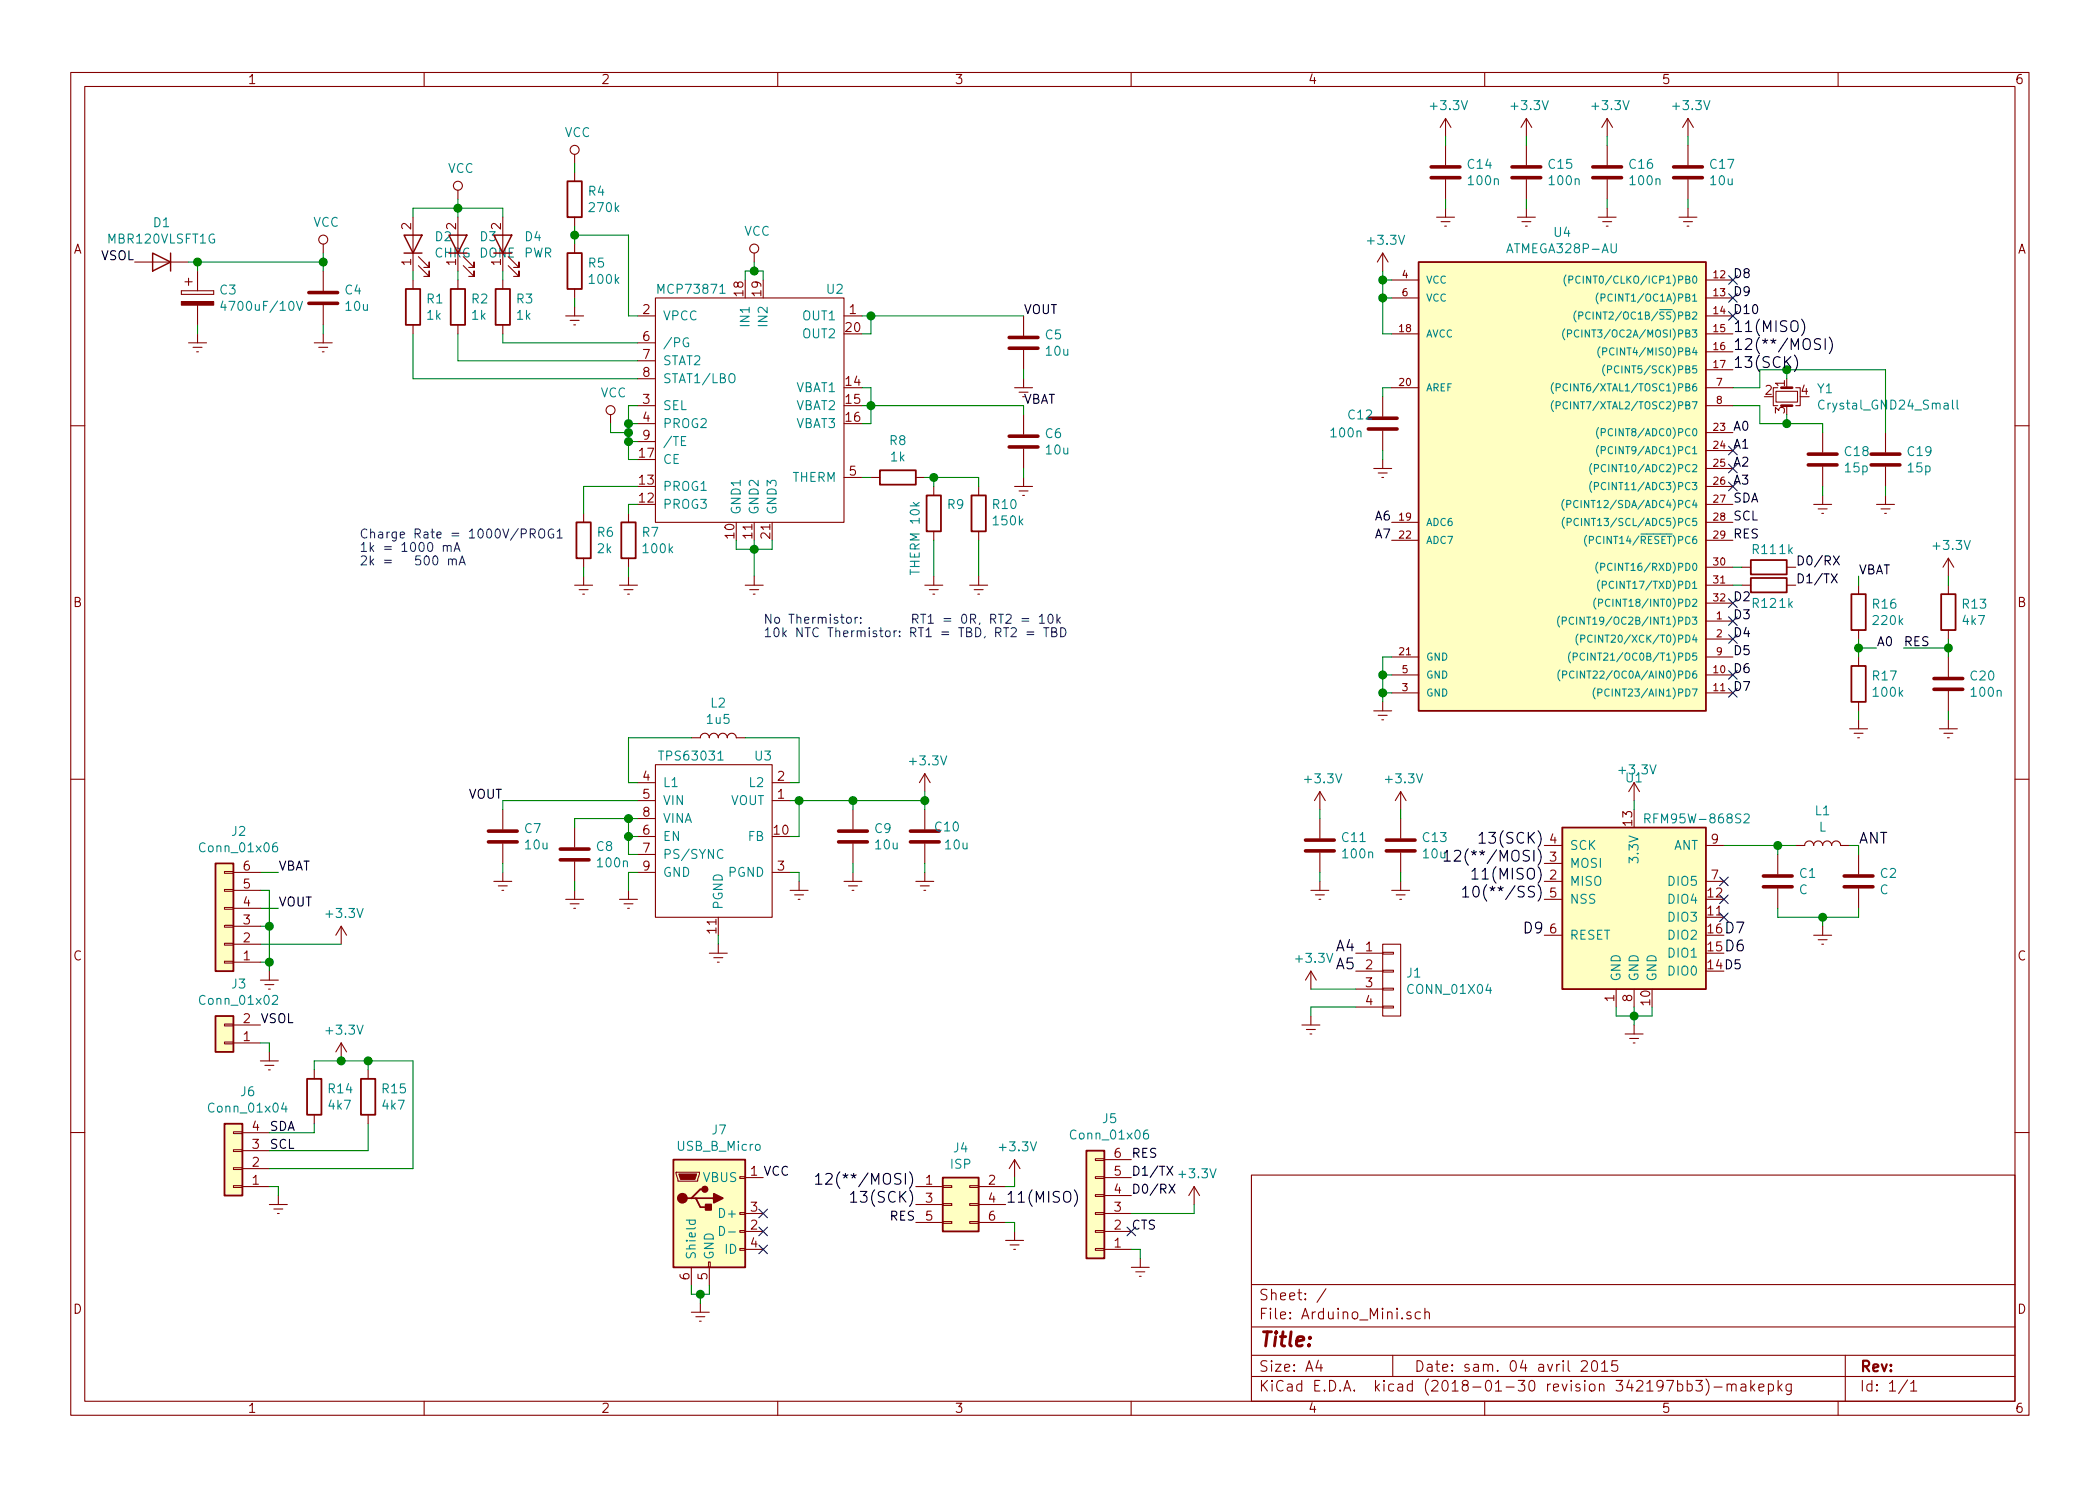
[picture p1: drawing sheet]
<svg xmlns="http://www.w3.org/2000/svg" width="297mm" height="210mm" viewBox="0 0 297 210" stroke-linecap="round" stroke-linejoin="round" font-family="sans-serif">
<defs><g id="words">
<text font-size="2.8" fill="#840000" x="178" y="190.5">Title:</text>
<g font-size="2.1">
<text x="245.1" y="47">11(MISO)</text>
<text x="245.1" y="49.5">12(**/MOSI)</text>
<text x="245.1" y="52.1">13(SCK)</text>
<text x="210.2" y="119.4">13(SCK)</text>
<text x="262.9" y="119.4">ANT</text>
<text x="207" y="121.9">12(**/MOSI)</text>
<text x="209.2" y="124.5">11(MISO)</text>
<text x="209.6" y="127">10(**/SS)</text>
<text x="189.1" y="134.6">A4</text>
<text x="189.1" y="137.2">A5</text>
<text x="215.7" y="132.1">D9</text>
<text x="243.8" y="134.6">D6</text>
<text x="243.8" y="132.1">D7</text>
<text x="118.1" y="167.6">12(**/MOSI)</text>
<text x="121.3" y="170.2">13(SCK)</text>
</g>
<text font-size="2.1" fill="#008400" x="142.2" y="170.2">11(MISO)</text>
<g font-size="2.1" fill="#840000">
<text x="178" y="184">Sheet: /</text>
<text x="178" y="186.7">File: Arduino_Mini.sch</text>
<text x="178" y="196.9">KiCad E.D.A. kicad (2018-01-30 revision 342197bb3)-makepkg</text>
<text x="178" y="194.1">Size: A4</text>
<text x="200" y="194.1">Date: sam. 04 avril 2015</text>
<text x="263" y="194.1">Rev:</text>
<text x="263" y="196.9">Id: 1/1</text>
</g>
<g font-size="1.8" fill="#840000">
<text x="35" y="11.9">1</text>
<text x="85" y="11.9">2</text>
<text x="135" y="11.9">3</text>
<text x="185" y="11.9">4</text>
<text x="235" y="11.9">5</text>
<text x="285" y="11.9">6</text>
<text x="10.4" y="35.9">A</text>
<text x="58.2" y="32.5" transform="rotate(-90 58.2 32.5)">2</text>
<text x="64.5" y="32.5" transform="rotate(-90 64.5 32.5)">2</text>
<text x="70.9" y="32.5" transform="rotate(-90 70.9 32.5)">2</text>
<text x="285.4" y="35.9">A</text>
<text x="58.2" y="37.6" transform="rotate(-90 58.2 37.6)">1</text>
<text x="64.5" y="37.6" transform="rotate(-90 64.5 37.6)">1</text>
<text x="70.9" y="37.6" transform="rotate(-90 70.9 37.6)">1</text>
<text x="105.2" y="41.9" transform="rotate(-90 105.2 41.9)">18</text>
<text x="107.7" y="41.9" transform="rotate(-90 107.7 41.9)">19</text>
<text x="91" y="44.4">2</text>
<text x="119.7" y="47">20</text>
<text x="120.2" y="44.4">1</text>
<text x="91" y="48.3">6</text>
<text x="91" y="50.8">7</text>
<text x="91" y="53.3">8</text>
<text x="91" y="57.1">3</text>
<text x="91" y="59.7">4</text>
<text x="119.7" y="54.6">14</text>
<text x="119.7" y="57.1">15</text>
<text x="119.7" y="59.7">16</text>
<text x="249.7" y="55.9">2</text>
<text x="252.5" y="58.5" transform="rotate(-90 252.5 58.5)">3</text>
<text x="252.5" y="54.7" transform="rotate(-90 252.5 54.7)">1</text>
<text x="254.8" y="55.9">4</text>
<text x="90.5" y="64.8">17</text>
<text x="91" y="62.2">9</text>
<text x="90.5" y="71.1">12</text>
<text x="90.5" y="68.6">13</text>
<text x="120.2" y="67.3">5</text>
<text x="103.9" y="76.1" transform="rotate(-90 103.9 76.1)">10</text>
<text x="106.4" y="76.1" transform="rotate(-90 106.4 76.1)">11</text>
<text x="109" y="76.1" transform="rotate(-90 109 76.1)">21</text>
<text x="10.4" y="85.9">B</text>
<text x="285.4" y="85.9">B</text>
<text x="91" y="110.5">4</text>
<text x="91" y="113">5</text>
<text x="110" y="113">1</text>
<text x="110" y="110.5">2</text>
<text x="91" y="118.1">6</text>
<text x="91" y="115.6">8</text>
<text x="109.5" y="118.1">10</text>
<text x="219.2" y="119.4">4</text>
<text x="230.9" y="116.8" transform="rotate(-90 230.9 116.8)">13</text>
<text x="242.1" y="119.4">9</text>
<text x="34.4" y="125.7">5</text>
<text x="34.4" y="123.2">6</text>
<text x="91" y="120.6">7</text>
<text x="91" y="123.2">9</text>
<text x="110" y="123.2">3</text>
<text x="219.2" y="124.5">2</text>
<text x="219.2" y="121.9">3</text>
<text x="242.1" y="124.5">7</text>
<text x="34.4" y="130.8">3</text>
<text x="34.4" y="128.3">4</text>
<text x="219.2" y="127">5</text>
<text x="241.6" y="129.5">11</text>
<text x="241.6" y="127">12</text>
<text x="10.4" y="135.9">C</text>
<text x="34.4" y="135.9">1</text>
<text x="34.4" y="133.3">2</text>
<text x="101.3" y="132" transform="rotate(-90 101.3 132)">11</text>
<text x="193.2" y="134.6">1</text>
<text x="193.2" y="137.2">2</text>
<text x="219.2" y="132.1">6</text>
<text x="241.6" y="134.6">15</text>
<text x="241.6" y="132.1">16</text>
<text x="285.4" y="135.9">C</text>
<text x="193.2" y="139.7">3</text>
<text x="193.2" y="142.2">4</text>
<text x="228.3" y="141.7" transform="rotate(-90 228.3 141.7)">1</text>
<text x="230.9" y="141.7" transform="rotate(-90 230.9 141.7)">8</text>
<text x="233.4" y="142.2" transform="rotate(-90 233.4 142.2)">10</text>
<text x="34.4" y="147.3">1</text>
<text x="34.4" y="144.8">2</text>
<text x="35.7" y="160">4</text>
<text x="35.7" y="167.6">1</text>
<text x="35.7" y="165.1">2</text>
<text x="35.7" y="162.6">3</text>
<text x="131" y="167.6">1</text>
<text x="139.9" y="167.6">2</text>
<text x="157.6" y="166.4">5</text>
<text x="157.6" y="163.8">6</text>
<text x="106.2" y="174">2</text>
<text x="106.2" y="171.4">3</text>
<text x="131" y="170.2">3</text>
<text x="131" y="172.7">5</text>
<text x="139.9" y="170.2">4</text>
<text x="139.9" y="172.7">6</text>
<text x="157.6" y="174">2</text>
<text x="157.6" y="171.4">3</text>
<text x="157.6" y="168.9">4</text>
<text x="106.2" y="176.5">4</text>
<text x="157.6" y="176.5">1</text>
<text x="10.4" y="185.9">D</text>
<text x="97.5" y="181.1" transform="rotate(-90 97.5 181.1)">6</text>
<text x="100.1" y="181.1" transform="rotate(-90 100.1 181.1)">5</text>
<text x="285.4" y="185.9">D</text>
<text x="35" y="199.9">1</text>
<text x="85" y="199.9">2</text>
<text x="135" y="199.9">3</text>
<text x="185" y="199.9">4</text>
<text x="235" y="199.9">5</text>
<text x="285" y="199.9">6</text>
</g>
<g font-size="1.8" fill="#008484">
<text x="202.5" y="15.6">+3.3V</text>
<text x="213.9" y="15.6">+3.3V</text>
<text x="225.4" y="15.6">+3.3V</text>
<text x="236.8" y="15.6">+3.3V</text>
<text x="79.9" y="19.4">VCC</text>
<text x="207.7" y="23.9">C14</text>
<text x="219.1" y="23.9">C15</text>
<text x="230.5" y="23.9">C16</text>
<text x="242" y="23.9">C17</text>
<text x="63.3" y="24.5">VCC</text>
<text x="83.3" y="27.7">R4</text>
<text x="207.8" y="26.2">100n</text>
<text x="219.3" y="26.2">100n</text>
<text x="230.7" y="26.2">100n</text>
<text x="242" y="26.2">10u</text>
<text x="15.4" y="34.5">MBR120VLSFT1G</text>
<text x="21.7" y="32.2">D1</text>
<text x="44.3" y="32.1">VCC</text>
<text x="61.6" y="34.1">D2</text>
<text x="67.9" y="34.1">D3</text>
<text x="74.3" y="34.1">D4</text>
<text x="83.5" y="30">270k</text>
<text x="105.3" y="33.4">VCC</text>
<text x="193.6" y="34.6">+3.3V</text>
<text x="213.5" y="35.8">ATMEGA328P-AU</text>
<text x="219.9" y="33.5">U4</text>
<text x="31.1" y="41.7">C3</text>
<text x="48.8" y="41.7">C4</text>
<text x="61.4" y="36.4">CHRG DONE PWR</text>
<text x="83.3" y="37.9">R5</text>
<text x="83.5" y="40.2">100k</text>
<text x="93.4" y="41.6">MCP73871</text>
<text x="117" y="41.6">U2</text>
<text x="32.1" y="44">4700uF/10V</text>
<text x="49" y="44">10u</text>
<text x="60.4" y="42.9">R1</text>
<text x="60.4" y="45.3">1k</text>
<text x="66.8" y="42.9">R2</text>
<text x="66.8" y="45.3">1k</text>
<text x="73.1" y="42.9">R3</text>
<text x="73.1" y="45.3">1k</text>
<text x="93.7" y="45.3">VPCC</text>
<text x="106" y="45.9" transform="rotate(-90 106 45.9)">IN1</text>
<text x="108.6" y="45.9" transform="rotate(-90 108.6 45.9)">IN2</text>
<text x="113.6" y="45.3">OUT1</text>
<text x="113.6" y="47.9">OUT2</text>
<text x="93.7" y="49.1">/PG</text>
<text x="93.7" y="51.7">STAT2</text>
<text x="147.9" y="48">C5</text>
<text x="148" y="50.3">10u</text>
<text x="84.9" y="56.2">VCC</text>
<text x="93.7" y="58">SEL</text>
<text x="93.7" y="54.2">STAT1/LBO</text>
<text x="112.6" y="55.5">VBAT1</text>
<text x="112.6" y="58">VBAT2</text>
<text x="190.8" y="59.4">C12</text>
<text x="257.1" y="55.6">Y1</text>
<text x="257.8" y="58">Crystal_GND24_Small</text>
<text x="93.7" y="65.7">CE</text>
<text x="93.7" y="60.6">PROG2</text>
<text x="93.7" y="63.1">/TE</text>
<text x="112.6" y="60.6">VBAT3</text>
<text x="125.9" y="63">R8</text>
<text x="126" y="65.3">1k</text>
<text x="147.9" y="62">C6</text>
<text x="148" y="64.3">10u</text>
<text x="188.4" y="61.9">100n</text>
<text x="261" y="64.5">C18</text>
<text x="269.9" y="64.5">C19</text>
<text x="93.7" y="69.5">PROG1</text>
<text x="112.1" y="68.2">THERM</text>
<text x="261.1" y="66.8">15p</text>
<text x="270" y="66.8">15p</text>
<text x="84.5" y="76">R6</text>
<text x="90.9" y="76">R7</text>
<text x="93.7" y="72">PROG3</text>
<text x="104.8" y="72.9" transform="rotate(-90 104.8 72.9)">GND1</text>
<text x="107.3" y="72.9" transform="rotate(-90 107.3 72.9)">GND2</text>
<text x="109.9" y="72.9" transform="rotate(-90 109.9 72.9)">GND3</text>
<text x="134.1" y="72">R9</text>
<text x="140.5" y="72">R10</text>
<text x="140.6" y="74.3">150k</text>
<text x="273.6" y="77.8">+3.3V</text>
<text x="84.6" y="78.3">2k</text>
<text x="91.1" y="78.3">100k</text>
<text x="130.1" y="81" transform="rotate(-90 130.1 81)">THERM 10k</text>
<text x="247.9" y="78.4">R11</text>
<text x="251.7" y="78.4">1k</text>
<text x="247.9" y="86">R12</text>
<text x="251.7" y="86">1k</text>
<text x="264.9" y="86.1">R16</text>
<text x="265.1" y="88.4">220k</text>
<text x="277.6" y="86.1">R13</text>
<text x="277.7" y="88.4">4k7</text>
<text x="100.6" y="100.1">L2</text>
<text x="264.9" y="96.3">R17</text>
<text x="265.1" y="98.6">100k</text>
<text x="278.8" y="96.3">C20</text>
<text x="279" y="98.6">100n</text>
<text x="93.6" y="107.6">TPS63031</text>
<text x="100.1" y="102.4">1u5</text>
<text x="106.8" y="107.6">U3</text>
<text x="93.7" y="111.4">L1</text>
<text x="93.7" y="113.9">VIN</text>
<text x="103.3" y="113.9">VOUT</text>
<text x="106.1" y="111.4">L2</text>
<text x="128.9" y="108.3">+3.3V</text>
<text x="184.7" y="110.8">+3.3V</text>
<text x="196.2" y="110.8">+3.3V</text>
<text x="229.2" y="109.6">+3.3V</text>
<text x="230" y="110.7">U1</text>
<text x="32.8" y="118.3">J2</text>
<text x="74.2" y="117.9">C7</text>
<text x="93.7" y="119">EN</text>
<text x="93.7" y="116.5">VINA</text>
<text x="105.8" y="119">FB</text>
<text x="123.8" y="117.9">C9</text>
<text x="132.3" y="117.6">C10</text>
<text x="189.9" y="119.1">C11</text>
<text x="201.3" y="119.1">C13</text>
<text x="233.5" y="116.5">RFM95W-868S2</text>
<text x="256.8" y="115.4">L1</text>
<text x="257.3" y="117.7">L</text>
<text x="28.5" y="120.6">Conn_01x06</text>
<text x="74.4" y="120.2">10u</text>
<text x="84.4" y="120.4">C8</text>
<text x="84.7" y="122.7">100n</text>
<text x="93.7" y="121.5">PS/SYNC</text>
<text x="93.7" y="124.1">GND</text>
<text x="103.1" y="124.1">PGND</text>
<text x="123.9" y="120.2">10u</text>
<text x="133.8" y="120.2">10u</text>
<text x="190.1" y="121.5">100n</text>
<text x="201.4" y="121.5">10u</text>
<text x="222" y="125.3">MISO</text>
<text x="222" y="122.8">MOSI</text>
<text x="222" y="120.3">SCK</text>
<text x="231.8" y="121.7" transform="rotate(-90 231.8 121.7)">3.3V</text>
<text x="236.1" y="125.3">DIO5</text>
<text x="236.7" y="120.3">ANT</text>
<text x="254.6" y="124.2">C1</text>
<text x="266" y="124.2">C2</text>
<text x="46.3" y="129.9">+3.3V</text>
<text x="102.2" y="128.8" transform="rotate(-90 102.2 128.8)">PGND</text>
<text x="222" y="127.9">NSS</text>
<text x="236.1" y="130.4">DIO3</text>
<text x="236.1" y="127.9">DIO4</text>
<text x="254.5" y="126.5">C</text>
<text x="265.9" y="126.5">C</text>
<text x="183.5" y="136.2">+3.3V</text>
<text x="222" y="133">RESET</text>
<text x="236.1" y="135.5">DIO1</text>
<text x="236.1" y="133">DIO2</text>
<text x="28.5" y="142.2">Conn_01x02</text>
<text x="32.8" y="139.9">J3</text>
<text x="199" y="138.3">J1</text>
<text x="199.4" y="140.6">CONN_01X04</text>
<text x="229.2" y="138.9" transform="rotate(-90 229.2 138.9)">GND</text>
<text x="231.8" y="138.9" transform="rotate(-90 231.8 138.9)">GND</text>
<text x="234.3" y="138.9" transform="rotate(-90 234.3 138.9)">GND</text>
<text x="236.1" y="138">DIO0</text>
<text x="46.3" y="146.4">+3.3V</text>
<text x="34.1" y="155.1">J6</text>
<text x="46.5" y="154.7">R14</text>
<text x="54.1" y="154.7">R15</text>
<text x="29.8" y="157.4">Conn_01x04</text>
<text x="46.6" y="157">4k7</text>
<text x="54.2" y="157">4k7</text>
<text x="100.8" y="160.5">J7</text>
<text x="151.7" y="161.2">Conn_01x06</text>
<text x="156" y="158.9">J5</text>
<text x="95.9" y="162.8">USB_B_Micro</text>
<text x="99.5" y="167.3">VBUS</text>
<text x="134.5" y="165.4">ISP</text>
<text x="134.9" y="163.1">J4</text>
<text x="141.6" y="162.9">+3.3V</text>
<text x="167" y="166.7">+3.3V</text>
<text x="102.1" y="172.3">D+</text>
<text x="98.4" y="178.3" transform="rotate(-90 98.4 178.3)">Shield</text>
<text x="101" y="178.3" transform="rotate(-90 101 178.3)">GND</text>
<text x="102.6" y="177.4">ID</text>
</g>
<g font-size="1.8">
<text x="14.2" y="36.8">VSOL</text>
<text x="245.1" y="39.4">D8</text>
<text x="245.1" y="41.9">D9</text>
<text x="144.8" y="44.4">VOUT</text>
<text x="245.1" y="44.4">D10</text>
<text x="144.8" y="57.1">VBAT</text>
<text x="245.1" y="61">A0</text>
<text x="245.1" y="63.5">A1</text>
<text x="245.1" y="66">A2</text>
<text x="245.1" y="68.6">A3</text>
<text x="245.1" y="71.1">SDA</text>
<text x="194.6" y="73.7">A6</text>
<text x="194.6" y="76.2">A7</text>
<text x="245.1" y="76.2">RES</text>
<text x="245.1" y="73.7">SCL</text>
<text x="254" y="80">D0/RX</text>
<text x="254" y="82.5">D1/TX</text>
<text x="262.9" y="81.3">VBAT</text>
<text x="245.1" y="85.1">D2</text>
<text x="245.1" y="87.6">D3</text>
<text x="245.1" y="90.2">D4</text>
<text x="245.1" y="92.7">D5</text>
<text x="245.1" y="95.2">D6</text>
<text x="265.4" y="91.4">A0</text>
<text x="269.2" y="91.4">RES</text>
<text x="245.1" y="97.8">D7</text>
<text x="66.2" y="113">VOUT</text>
<text x="39.4" y="123.2">VBAT</text>
<text x="39.4" y="128.3">VOUT</text>
<text x="241.6" y="137.2">14D5</text>
<text x="36.8" y="144.8">VSOL</text>
<text x="38.1" y="160">SDA</text>
<text x="38.1" y="162.6">SCL</text>
<text x="106.2" y="166.4">1 VCC</text>
<text x="160" y="163.8">RES</text>
<text x="160" y="166.4">D1/TX</text>
<text x="125.9" y="172.7">RES</text>
<text x="160" y="174">CTS</text>
<text x="160" y="168.9">D0/RX</text>
</g>
<g font-size="1.8" fill="#0000c2">
<text x="50.8" y="76.2">Charge Rate = 1000V/PROG1</text>
<text x="50.8" y="78.1">1k = 1000 mA</text>
<text x="50.8" y="80">2k =</text>
<text x="55.7" y="80">500 mA</text>
<text x="107.9" y="88.3">No Thermistor:</text>
<text x="123.1" y="88.3">RT1 = 0R, RT2 = 10k</text>
<text x="107.9" y="90.2">10k NTC Thermistor: RT1 = TBD, RT2 = TBD</text>
</g>
<g font-size="1.4" fill="#840000">
<text x="198.4" y="39.4">4</text>
<text x="198.4" y="41.9">6</text>
<text x="242.4" y="39.4">12</text>
<text x="242.4" y="41.9">13</text>
<text x="198" y="47">18</text>
<text x="242.4" y="44.4">14</text>
<text x="242.4" y="47">15</text>
<text x="242.4" y="49.5">16</text>
<text x="242.4" y="52.1">17</text>
<text x="198" y="54.6">20</text>
<text x="242.8" y="54.6">7</text>
<text x="242.8" y="57.1">8</text>
<text x="242.4" y="61">23</text>
<text x="242.4" y="63.5">24</text>
<text x="242.4" y="66">25</text>
<text x="242.4" y="68.6">26</text>
<text x="242.4" y="71.1">27</text>
<text x="198" y="76.2">22</text>
<text x="198" y="73.7">19</text>
<text x="242.4" y="73.7">28</text>
<text x="242.4" y="76.2">29</text>
<text x="242.4" y="80">30</text>
<text x="242.4" y="82.5">31</text>
<text x="242.4" y="85.1">32</text>
<text x="242.8" y="87.6">1</text>
<text x="198" y="92.7">21</text>
<text x="198.4" y="95.2">5</text>
<text x="242.4" y="95.2">10</text>
<text x="242.8" y="90.2">2</text>
<text x="242.8" y="92.7">9</text>
<text x="198.4" y="97.8">3</text>
<text x="242.4" y="97.8">11</text>
</g>
<g font-size="1.4" fill="#008484">
<text x="201.7" y="40.1">VCC</text>
<text x="223.6" y="40.1">(PCINT0/CLKO/ICP1)PB0</text>
<text x="201.7" y="42.7">VCC</text>
<text x="201.7" y="47.7">AVCC</text>
<text x="223.2" y="47.7">(PCINT3/OC2A/MOSI)PB3</text>
<text x="224.9" y="45.2">(PCINT2/OC1B/SS)PB2</text>
<text x="227.2" y="42.7">(PCINT1/OC1A)PB1</text>
<text x="227.6" y="50.3">(PCINT4/MISO)PB4</text>
<text x="228.2" y="52.8">(PCINT5/SCK)PB5</text>
<text x="201.7" y="55.4">AREF</text>
<text x="221.6" y="55.4">(PCINT6/XTAL1/TOSC1)PB6</text>
<text x="221.6" y="57.9">(PCINT7/XTAL2/TOSC2)PB7</text>
<text x="227.3" y="61.7">(PCINT8/ADC0)PC0</text>
<text x="227.3" y="64.3">(PCINT9/ADC1)PC1</text>
<text x="223.1" y="71.9">(PCINT12/SDA/ADC4)PC4</text>
<text x="226.5" y="66.8">(PCINT10/ADC2)PC2</text>
<text x="226.5" y="69.3">(PCINT11/ADC3)PC3</text>
<text x="201.7" y="77">ADC7</text>
<text x="201.7" y="74.4">ADC6</text>
<text x="223.3" y="74.4">(PCINT13/SCL/ADC5)PC5</text>
<text x="225.7" y="77">(PCINT14/RESET)PC6</text>
<text x="227.4" y="80.8">(PCINT16/RXD)PD0</text>
<text x="227.6" y="83.3">(PCINT17/TXD)PD1</text>
<text x="223" y="88.4">(PCINT19/OC2B/INT1)PD3</text>
<text x="227.3" y="85.8">(PCINT18/INT0)PD2</text>
<text x="201.7" y="93.5">GND</text>
<text x="224.4" y="93.5">(PCINT21/OC0B/T1)PD5</text>
<text x="225.3" y="90.9">(PCINT20/XCK/T0)PD4</text>
<text x="201.7" y="98.5">GND</text>
<text x="201.7" y="96">GND</text>
<text x="222.8" y="96">(PCINT22/OC0A/AIN0)PD6</text>
<text x="227.2" y="98.5">(PCINT23/AIN1)PD7</text>
</g>
</g></defs>
<g fill="none" stroke="#840000" stroke-width=".15">
<path d="M10 10.3h277v189.9h-277zM12 12.2h273v186.1h-273zM60 10.3v1.9M110 10.3v1.9M160 10.3v1.9M204.5 16.8v2.5M204.5 16.8l-.8 1.2M204.5 16.8l.7 1.2M210 10.3v1.9M215.9 16.8v2.5M215.9 16.8l-.8 1.2M215.9 16.8l.8 1.2"/>
<path d="M227.3 16.8v2.5M227.3 16.8l-.7 1.2M227.3 16.8l.8 1.2M238.8 16.8v2.5M238.8 16.8l-.8 1.2M238.8 16.8l.7 1.2M260 10.3v1.9M19 37.1h7.7M26.2 39.9h1M26.7 39.4v1M27.9 38.3v2.8M45.7 34.5v1.3"/>
<path d="M45.7 38.3v2.8M58.4 30.7v7.6M58.4 39.6v1.3M59.2 37.6l1.5 1.5v-.8v.8h-.8M59.2 36.3l1.5 1.5v-.7v.7h-.8M64.8 26.9v1.3M64.8 30.7v7.6M64.8 39.6v1.3M65.5 37.6l1.6 1.5v-.8v.8h-.8M65.5 36.3l1.6 1.5v-.7v.7h-.8M71.1 30.7v7.6M71.1 39.6v1.3"/>
<path d="M71.9 37.6l1.5 1.5v-.8v.8h-.8M71.9 36.3l1.5 1.5v-.7v.7h-.8M81.3 21.8v1.3M81.3 24.4v1.2M81.3 30.7v1.3M81.3 34.5v1.3M106.7 35.8v1.3M195.6 35.8l-.8 1.3M195.6 35.8v2.5M195.6 35.8l.7 1.3M196.8 39.6h3.9M203.2 30.7h2.5"/>
<path d="M203.8 31.4h1.3M204.3 32h.3M204.5 20.6v2.8M204.5 25.4v2.8M204.5 29.5v1.2M214.6 30.7h2.6M215.3 31.4h1.2M215.8 32h.2M215.9 20.6v2.8M215.9 25.4v2.8M215.9 29.5v1.2M226.1 30.7h2.5"/>
<path d="M226.7 31.4h1.3M227.2 32h.3M227.3 20.6v2.8M227.3 25.4v2.8M227.3 29.5v1.2M237.5 30.7h2.5M238.1 31.4h1.3M238.6 32h.3M238.8 20.6v2.8M238.8 25.4v2.8M238.8 29.5v1.2M241.3 39.6h3.8"/>
<path d="M25.7 41.1v.6zM25.7 41.7h4.5zM25.7 41.1h4.5zM26.7 48.5h2.5M27.3 49.1h1.3M27.8 49.8h.3M27.9 43.2v2.8M27.9 47.2v1.3M30.2 41.1v.6zM44.4 48.5h2.6M45.1 49.1h1.3M45.6 49.8h.2"/>
<path d="M45.7 43.2v2.8M45.7 47.2v1.3M58.4 46v1.2M64.8 46v1.2M71.1 46v1.2M80 44.7h2.5M80.6 45.3h1.3M81.2 46h.2M81.3 40.9v1.3M81.3 43.4v1.3M86.4 58.7v1.2M90.2 44.7h2.5"/>
<path d="M90.2 57.4h2.5M90.2 59.9h2.5M90.2 48.5h2.5M90.2 51h2.5M90.2 53.6h2.5M92.7 42.2h26.7v31.7h-26.7zM119.4 44.7h2.5M143.5 54.9h2.5M144.1 55.5h1.3M144.8 44.7v2.8M144.8 49.5v2.8M144.8 53.6v1.3"/>
<path d="M144.8 58.7v2.8M195.6 56.1v2.8M196.8 54.9h3.9M196.8 42.2h3.9M196.8 47.2h3.9M241.3 44.7h3.8M241.3 57.4h3.8M241.3 54.9h3.8M241.3 49.8h3.8M241.3 42.2h3.8M241.3 47.2h3.8M241.3 52.3h3.8"/>
<path d="M251.2 55.4h3.1v1.5h-3.1zM251.5 54.9h-.7v2.5h.7M254 54.9h.6v2.5h-.6M10 60.2h2M82.5 72.6v1.3M82.5 79v1.3M88.9 72.6v1.3M88.9 79v1.3M90.2 62.5h2.5M119.4 67.6h2.5M123.2 67.6h1.3M129.5 67.6h1.3"/>
<path d="M132.1 68.8v1.3M132.1 75.2v1.2M138.4 68.8v1.3M138.4 75.2v1.2M143.5 68.8h2.5M144.1 69.5h1.3M144.7 70.1h.2M144.8 63.5v2.8M144.8 67.6v1.2M194.3 66.3h2.5M194.9 66.9h1.3M195.5 67.6h.2"/>
<path d="M195.6 61v2.7M195.6 65v1.3M196.8 76.4h3.9M196.8 73.9h3.9M241.3 68.8h3.8M241.3 71.4h3.8M241.3 66.3h3.8M241.3 76.4h3.8M241.3 61.2h3.8M241.3 63.7h3.8M241.3 73.9h3.8M256.5 71.4h2.6"/>
<path d="M257.2 72h1.2M257.7 72.6h.2M257.8 61.2v2.8M257.8 66v2.8M257.8 70.1v1.3M265.4 71.4h2.6M266.1 72h1.2M266.6 72.6h.2M266.7 61.2v2.8M266.7 66v2.8M266.7 70.1v1.3M275.6 79v2.5"/>
<path d="M275.6 79l-.8 1.3M275.6 79l.8 1.3M285 60.2h2M81.3 82.8h2.5M81.9 83.4h1.3M82.4 84.1h.3M82.5 81.5v1.3M87.6 82.8h2.6M88.3 83.4h1.2M88.8 84.1h.2M88.9 81.5v1.3M105.4 82.8h2.5"/>
<path d="M106 83.4h1.3M106.6 84.1h.2M106.7 81.5v1.3M130.8 82.8h2.5M131.4 83.4h1.3M132 84.1h.2M132.1 81.5v1.3M137.2 82.8h2.5M137.8 83.4h1.3M138.3 84.1h.3M138.4 81.5v1.3M195.6 99.3v1.3"/>
<path d="M196.8 98h3.9M196.8 95.5h3.9M196.8 93h3.9M241.3 82.8h3.8M241.3 87.9h3.8M241.3 90.4h3.8M241.3 98h3.8M241.3 95.5h3.8M241.3 93h3.8M241.3 80.3h3.8M241.3 85.3h3.8M246.4 82.8h1.2"/>
<path d="M246.4 80.3h1.2M252.7 82.8h1.3M252.7 80.3h1.3M262.9 82.8v1.3M262.9 89.1v1.3M262.9 93v1.2M262.9 99.3v1.3M275.6 82.8v1.3M275.6 89.1v1.3M275.6 93v2.8M275.6 97.8v2.8M10 110.3h2"/>
<path d="M71.1 114.5v2.8M71.1 119.4v2.8M81.3 117.1v2.8M90.2 113.3h2.5M90.2 110.7h2.5M90.2 118.4h2.5M90.2 115.8h2.5M92.7 108.2h16.5v21.6h-16.5zM97.8 104.4h1.3a.63 .63 0 0 1 .6-.6 .63 .63 0 0 1 .6 .6 .63 .63 0 0 1 .7-.6 .63 .63 0 0 1 .6 .6 .63 .63 0 0 1 .6-.6 .63 .63 0 0 1 .7 .6 .63 .63 0 0 1 .6-.6 .63 .63 0 0 1 .6 .6h1.3M109.2 113.3h2.6M109.2 110.7h2.6M120.6 114.5v2.8"/>
<path d="M120.6 119.4v2.8M130.8 109.5v2.5M130.8 114.5v2.8M130.8 119.4v2.8M130.8 109.5l-.8 1.2M130.8 109.5l.8 1.2M186.7 112v2.5M186.7 115.8v2.8M186.7 112l-.8 1.3M186.7 112l.8 1.3M194.3 100.6h2.5M194.9 101.2h1.3"/>
<path d="M195.5 101.8h.2M198.1 112v2.5M198.1 115.8v2.8M198.1 112l-.7 1.3M198.1 112l.8 1.3M218.4 119.6h2.6M231.1 110.7v2.6M231.1 110.7l-.7 1.3M231.1 110.7l.8 1.3M241.3 119.6h2.5M254 119.6h1.3a.63 .63 0 0 1 .6-.6 .63 .63 0 0 1 .6 .6 .63 .63 0 0 1 .7-.6 .63 .63 0 0 1 .6 .6 .63 .63 0 0 1 .6-.6 .63 .63 0 0 1 .7 .6 .63 .63 0 0 1 .6-.6 .63 .63 0 0 1 .6 .6h1.3M261.6 103.1h2.6"/>
<path d="M262.3 103.8h1.2M262.8 104.4h.2M262.9 101.8v1.3M274.3 103.1h2.6M275 103.8h1.2M275.5 104.4h.2M275.6 101.8v1.3M285 110.3h2M31.7 123.3h1.3v.3h-1.3zM31.7 125.9h1.3v.2h-1.3zM31.7 128.4h1.3v.2h-1.3zM31.7 130.9h1.3v.3h-1.3z"/>
<path d="M31.7 133.5h1.3v.2h-1.3zM31.7 136h1.3v.3h-1.3zM33 123.4h3.8M33 126h3.8M33 136.1h3.8M33 128.5h3.8M33 133.6h3.8M33 131.1h3.8M36.8 138.7h2.6M37.5 139.3h1.2M38 139.9h.2M38.1 137.4v1.3"/>
<path d="M48.3 131.1l-.8 1.2M48.3 131.1v2.5M48.3 131.1l.7 1.2M69.8 124.7h2.6M70.5 125.3h1.3M71 126h.2M71.1 123.4v1.3M80 127.2h2.5M80.6 127.9h1.3M81.2 128.5h.2M81.3 121.9v2.8M81.3 126v1.2"/>
<path d="M87.6 127.2h2.6M88.3 127.9h1.2M88.8 128.5h.2M88.9 126v1.2M90.2 123.4h2.5M90.2 120.9h2.5M100.3 134.9h2.6M101 135.5h1.2M101.5 136.1h.2M101.6 133.6v1.3M109.2 123.4h2.6M111.8 126h2.5"/>
<path d="M112.4 126.6h1.3M112.9 127.2h.3M113 124.7v1.3M119.4 124.7h2.5M120 125.3h1.3M120.5 126h.3M120.6 123.4v1.3M129.5 124.7h2.6M130.2 125.3h1.2M130.7 126h.2M130.8 123.4v1.3M185.4 137.4l-.7 1.3"/>
<path d="M185.4 137.4v2.5M185.4 137.4l.8 1.3M185.4 126h2.6M186.1 126.6h1.2M186.6 127.2h.2M186.7 120.6v2.8M186.7 124.7v1.3M191.8 134.9h3.8M191.8 137.4h3.8M191.8 139.9h3.8M195.6 139.8h1.5v.3h-1.5zM195.6 137.3h1.5v.2h-1.5z"/>
<path d="M195.6 134.7h1.5v.3h-1.5zM195.6 133.6h2.5v10.2h-2.5zM196.8 126h2.6M197.5 126.6h1.3M198 127.2h.2M198.1 120.6v2.8M198.1 124.7v1.3M218.4 124.7h2.6M218.4 122.2h2.6M218.4 127.2h2.6M218.4 132.3h2.6M228.6 139.9v2.6"/>
<path d="M231.1 139.9v2.6M241.3 124.7h2.5M251.5 120.9v2.8M251.5 125.7v2.8M256.5 132.3h2.6M257.2 133h1.2M257.7 133.6h.2M257.8 131.1v1.2M262.9 120.9v2.8M262.9 125.7v2.8M31.7 144.9h1.3v.3h-1.3zM31.7 147.4h1.3v.3h-1.3z"/>
<path d="M33 145h3.8M33 147.6h3.8M36.8 150.1h2.6M37.5 150.7h1.2M38 151.4h.2M38.1 148.8v1.3M44.4 151.4v1.2M44.4 157.7v1.3M48.3 147.6v2.5M48.3 147.6l-.8 1.2M48.3 147.6l.7 1.2M52.1 151.4v1.2"/>
<path d="M52.1 157.7v1.3M184.1 145h2.6M184.8 145.7h1.3M185.3 146.3h.2M185.4 143.8v1.2M191.8 142.5h3.8M195.6 142.4h1.5v.2h-1.5zM229.9 146.3h2.5M230.5 146.9h1.3M231 147.6h.3M231.1 145v1.3M10 160.2h2"/>
<path d="M33 160.1h1.3v.3h-1.3zM33 162.7h1.3v.2h-1.3zM33 165.2h1.3v.3h-1.3zM33 167.8h1.3v.2h-1.3zM34.3 160.3h3.8M34.3 167.9h3.8M34.3 165.3h3.8M34.3 162.8h3.8M38.1 170.4h2.5M38.7 171.1h1.3M39.2 171.7h.3M39.4 169.2v1.2"/>
<path d="M95.6 165.9h3.3v.2l-.2 1h-2.8zM97.8 179.3v2.6M100.2 178.6h.3v.7h-.3zM100.3 179.3v2.6M104.6 176.7h.8v.2h-.8zM104.6 174.1h.8v.3h-.8zM104.6 171.6h.8v.2h-.8zM104.6 166.5h.8v.2h-.8zM105.4 176.8h2.5M105.4 174.2h2.5M105.4 171.7h2.5M105.4 166.6h2.5"/>
<path d="M129.5 167.9h3.8M129.5 170.4h3.8M129.5 173h3.8M133.3 172.8h1.3v.3h-1.3zM133.3 170.3h1.3v.3h-1.3zM133.3 167.8h1.3v.2h-1.3zM137.2 172.8h1.2v.3h-1.2zM137.2 170.3h1.2v.3h-1.2zM137.2 167.8h1.2v.2h-1.2zM138.4 167.9h3.8M138.4 170.4h3.8M138.4 173h3.8"/>
<path d="M142.2 175.5h2.6M142.9 176.1h1.2M143.4 176.8h.2M143.5 164.1l-.8 1.2M143.5 164.1v2.5M143.5 174.2v1.3M143.5 164.1l.8 1.2M154.9 164h1.3v.2h-1.3zM154.9 166.5h1.3v.2h-1.3zM154.9 169h1.3v.3h-1.3zM154.9 171.6h1.3v.2h-1.3zM154.9 174.1h1.3v.3h-1.3z"/>
<path d="M154.9 176.7h1.3v.2h-1.3zM156.2 176.8h3.8M156.2 174.2h3.8M156.2 171.7h3.8M156.2 169.2h3.8M156.2 166.6h3.8M156.2 164.1h3.8M160 179.3h2.6M160.7 180h1.2M161.3 178v1.3M168.9 167.9l-.8 1.3M168.9 167.9v2.5"/>
<path d="M168.9 167.9l.8 1.3M177 166.3h108v32h-108zM285 160.2h2M60 198.3v1.9M97.8 185.7h2.5M98.4 186.3h1.3M98.9 186.9h.3M99.1 184.4v1.3M110 198.3v1.9M160 198.3v1.9M161.2 180.6h.2M177 194.8h108"/>
<path d="M177 191.8h108M177 187.8h108M177 181.8h108M186.5 192.5l-.4 1h1M186.8 193v1M187.6 182.3l-1.3 2M197 191.8v3M199.5 185.7l-.3-.1-.2 .3a.48 .48 0 0 0 .5 .3l.1 .1-.1 .2-.1 .1-.4-.1M200.9 185.7a.48 .48 0 0 0-.7 .2v.4a.48 .48 0 0 0 .7 .2M201.5 185.7a.38 .38 0 0 1 .7 .1v.8M201.5 185.1v1.5M210 198.3v1.9"/>
<path d="M223.7 192.7l.2-.2 .5 .1a.4 .4 0 0 1 .1 .6l-.9 .8h.9M225.2 192.7a.37 .37 0 0 1 .4-.2 .37 .37 0 0 1 .3 .3l.1 .3a.72 .72 0 0 1-.4 .9l-.3-.1a1.2 1.2 0 0 1-.1-1.2zM226.5 193l.5-.5v1.5M226.5 194h.9M228.8 192.5h-.8v.7l.2-.1 .5 .1 .1 .2v.5l-.3 .1h-.3l-.2-.1M237.3 195.9a.48 .48 0 0 1 .7 .2v.4a.48 .48 0 0 1-.7 .2M238.7 195.9l.4-.1 .3 .3-.1 .6-.2 .1-.4-.1M238.7 195.3v1.5M239.9 195.3h.9l-.5 .6 .4 .1 .1 .2-.1 .5-.2 .1h-.4l-.2-.1M241.3 195.1a1.71 1.71 0 0 1 0 2.3M242.4 196.3h1.2M244.3 196a.38 .38 0 0 1 .6 0v.8"/>
<path d="M244.3 195.8v1M244.9 196l.2-.2 .4 .1 .1 .9M246.3 195.9l.1-.1 .5 .1v.9M246.9 196.2l-.5 .1a.29 .29 0 0 0-.2 .2 .29 .29 0 0 0 .2 .3l.5-.1M247.6 195.3v1.5M247.8 196.3l.4 .5M248.2 195.8l-.6 .6M248.8 196.3l.7-.1-.1-.3-.4-.1-.2 .2 .1 .7 .1 .1 .4-.1M250.1 195.9a.48 .48 0 0 1 .7 .1l.1 .1-.1 .6a.48 .48 0 0 1-.7 0M250.1 195.8v1.5M251.5 195.3v1.5M251.6 196.3l.5 .5"/>
<path d="M252.1 195.8l-.6 .6M253.4 195.8v1.2a.43 .43 0 0 1-.7 .3M253.4 195.9a.48 .48 0 0 0-.8 .2v.4a.48 .48 0 0 0 .8 .2M260 198.3v1.9M261 191.8v6.5M269.8 195.2l-1.2 2M270.3 195.8l.3-.3 .1-.2v1.5M270.3 196.8h.8"/>
<circle cx="45.7" cy="33.9" r=".63"/>
<circle cx="64.8" cy="26.3" r=".63"/>
<circle cx="81.3" cy="21.2" r=".63"/>
<circle cx="106.7" cy="35.2" r=".63"/>
<circle cx="86.4" cy="58" r=".63"/>
</g>
<g fill="#ffffc2" stroke="#ffffc2" stroke-width=".14">
<path d="M221 117.1h20.3v22.8h-20.3z"/>
<path d="M200.7 37.1h40.6v63.5h-40.6z"/>
<path d="M133.3 166.6h5.1v7.6h-5.1z"/>
<path d="M153.7 162.8h2.5v15.2h-2.5z"/>
<path d="M30.5 122.2h2.5v15.2h-2.5z"/>
<path d="M30.5 143.8h2.5v5h-2.5z"/>
<path d="M31.7 159h2.6v10.2h-2.6z"/>
<path d="M95.2 164.1h10.2v15.2h-10.2z"/>
</g>
<g fill="none" stroke="#840000" stroke-width=".25">
<path d="M80.3 35.8h2v5.1h-2zM80.3 25.6h2v5.1h-2zM200.7 37.1h40.6v63.5h-40.6zM57.4 40.9h2v5.1h-2zM63.8 40.9h2v5.1h-2zM70.1 40.9h2v5.1h-2zM81.5 73.9h2.1v5.1h-2.1zM87.9 73.9h2v5.1h-2zM124.5 66.5h5v2.1h-5zM131.1 70.1h2v5.1h-2zM137.4 70.1h2v5.1h-2zM247.6 79.2h5.1v2.1h-5.1z"/>
<path d="M247.6 81.8h5.1v2h-5.1zM261.9 84.1h2v5h-2zM261.9 94.2h2v5.1h-2zM274.6 84.1h2v5h-2zM221 117.1h20.3v22.8h-20.3zM30.5 122.2h2.5v15.2h-2.5zM30.5 143.8h2.5v5h-2.5zM31.7 159h2.6v10.2h-2.6zM43.4 152.6h2.1v5.1h-2.1zM51.1 152.6h2v5.1h-2zM95.2 164.1h10.2v15.2h-10.2zM97.8 169.5h.6l.7 1.3h1.2"/>
<path d="M98.4 169.5h2.6M99.7 168.3h-.6l-1.3 1.2h-.6M133.3 166.6h5.1v7.6h-5.1zM153.7 162.8h2.5v15.2h-2.5z"/>
</g>
<g fill="none" stroke="#008484" stroke-width=".15">
<path d="M221.5 38.9a1.2 1.2 0 0 0 0 1.6M221.9 39.6l.5-.1v-.4h-.5v1M223.5 39.1a.4 .4 0 0 0-.5 0 .4 .4 0 0 0-.1 .5 .37 .37 0 0 0 .2 .4 .37 .37 0 0 0 .4 0M31.5 42.6l-.3 .9h.8M41.9 42.6l.5 1.3 .4-1.3M97.4 47.9a.62 .62 0 0 0-.8 .4 .62 .62 0 0 0 .5 .8l.3-.2v-.4h-.2M101.8 41.5h.8M103.2 53.1l.2-.2a.47 .47 0 0 1 .6 .4l-.1 .7a.44 .44 0 0 1-.6 .1 1 1 0 0 1-.1-1zM219.7 54.1a1.13 1.13 0 0 0 0 1.6M219.7 56.7a1.13 1.13 0 0 0 0 1.5M220.1 54.8h.5l.1-.2-.1-.2-.5-.1v1M220.1 57.4l.5-.1 .1-.1-.1-.3-.5-.1v1.1"/>
<path d="M221.3 46.5a1.13 1.13 0 0 0 0 1.6M221.7 54.4a.47 .47 0 0 0-.6 .4 .47 .47 0 0 0 .6 .5v-.1M221.7 56.9a.47 .47 0 0 0-.6 .4 .47 .47 0 0 0 .6 .5M221.7 47.2h.5l.1-.2-.1-.2-.5-.1v1M222.9 44a1.13 1.13 0 0 0 0 1.5M223.3 44.7l.5-.1 .1-.1v-.3l-.6-.1v1.1M223.3 46.8a.47 .47 0 0 0-.6 .4 .47 .47 0 0 0 .6 .4M224.9 44.2a.49 .49 0 0 0-.7 .4 .49 .49 0 0 0 .5 .6l.2-.1M226.1 41.4a1.2 1.2 0 0 0 0 1.6M226.3 49.1a1.13 1.13 0 0 0 0 1.5M226.5 42.1h.4l.1-.4-.5-.1v1M226.7 49.8l.5-.1 .1-.2-.1-.2-.5-.1v1"/>
<path d="M227 51.6a1.13 1.13 0 0 0 0 1.6M227.4 52.3l.5-.1 .1-.1-.1-.3h-.5v1M258 56.7a.52 .52 0 0 0-.6 0 .52 .52 0 0 0-.2 .6 .47 .47 0 0 0 .3 .5 .47 .47 0 0 0 .5 0M276.2 56.6v1.1l.2 .2M276.8 56.6v1.1l.2 .2M97 61.8h-.6v1.2h.6M221.2 70.7a1.13 1.13 0 0 0 0 1.5M221.3 73.2a1.13 1.13 0 0 0 0 1.5M221.6 71.3h.5l.1-.2-.1-.2-.5-.1v1M221.7 73.9l.4-.1 .1-.1v-.3l-.5-.1v1.1M223.2 70.9a.47 .47 0 0 0-.6 .4 .47 .47 0 0 0 .6 .5v-.1M223.3 73.4a.47 .47 0 0 0-.7 .4 .47 .47 0 0 0 .6 .5h.1"/>
<path d="M224.4 75.7a1.13 1.13 0 0 0 0 1.6M224.8 76.4h.5l.1-.2-.1-.2-.5-.1v1M225.1 65.6a1.2 1.2 0 0 0 0 1.5M225.1 68.1a1.2 1.2 0 0 0 0 1.6M225.5 66.3l.5-.1 .1-.1v-.3l-.6-.1v1M225.5 68.8h.5l.1-.2v-.3h-.6v1M226 79.5a1.2 1.2 0 0 0 0 1.6M226.1 60.5a1.2 1.2 0 0 0 0 1.5M226.1 63a1.2 1.2 0 0 0 0 1.6M226.5 61.2l.5-.1v-.4l-.5-.1v1.1M226.5 63.7h.5v-.4l-.5-.1v1M220.6 87.2a1.2 1.2 0 0 0 0 1.5"/>
<path d="M220.6 94.8a1.2 1.2 0 0 0 0 1.5M221 87.9l.5-.1 .1-.2-.1-.2-.5-.1v1M221 95.5l.5-.1 .1-.1v-.3l-.6-.1v1.1M222.1 92.2a1.2 1.2 0 0 0 0 1.6M222.5 92.9h.5l.1-.2v-.2l-.6-.1v1M222.6 87.4a.47 .47 0 0 0-.7 .4 .47 .47 0 0 0 .6 .5l.1-.1M222.6 95a.47 .47 0 0 0-.6 .4 .47 .47 0 0 0 .6 .5M223.2 89.7a1.2 1.2 0 0 0 0 1.6M223.6 90.4l.5-.1 .1-.1-.1-.3h-.5v1M224.1 92.5a.47 .47 0 0 0-.6 .4 .47 .47 0 0 0 .6 .5v-.1M225.2 89.9a.47 .47 0 0 0-.6 .4 .47 .47 0 0 0 .5 .5h.1M225.6 97.3a1.2 1.2 0 0 0 0 1.6"/>
<path d="M225.7 84.6a1.2 1.2 0 0 0 0 1.6M226 98h.5l.1-.2-.1-.2-.5-.1v1M226.1 85.3h.5l.1-.2-.1-.2-.5-.1v1M226.3 82.1a1.2 1.2 0 0 0 0 1.5M226.4 80.2h.5l.1-.2-.1-.2-.5-.1v1M226.6 82.8l.5-.1 .1-.1v-.3l-.6-.1v1.1M39.2 119.2a.52 .52 0 0 0-.6 .6v.6l.2 .1h.4l.1-.2-.1-.5-.4-.1-.2 .3M101.5 107.5h.8M232.7 115.8h.6a.34 .34 0 0 0 .1-.4 .34 .34 0 0 0-.3-.2h-.4v1.2M233 115.8l.4 .6M246.7 115.3l.2-.1h.3l.2 .1v.2v.2l-.8 .7h.8M102.3 120.3a.51 .51 0 0 0-.7 0 .51 .51 0 0 0-.1 .6 .46 .46 0 0 0 .2 .5 .46 .46 0 0 0 .6-.1"/>
<path d="M38.6 141l.1-.2h.3l.2 .2 .1 .2-.1 .2-.7 .7h.8M40.1 156l-.3 .9h.8M40.4 156.5v.8M162.4 159.9a.52 .52 0 0 0-.7 .5l.1 .6 .2 .2 .4-.1 .1-.2-.1-.5h-.4l-.3 .2M97.1 172.6h1.2M97.6 172.6l-.1 .4 .2 .2 .6-.1v-.5M101.8 173.5a.65 .65 0 0 1 .7 .5 .65 .65 0 0 1-.4 .8h-.3zM103 174.3h1"/>
</g>
<g fill="none" stroke="#000" stroke-width=".15">
<path d="M253.8 50.2a1.78 1.78 0 0 1 0 2.4M254.8 45.2a1.78 1.78 0 0 1 0 2.3M257.5 48l-.2-.1-.5 .1a.35 .35 0 0 0-.2 .4 .35 .35 0 0 0 .3 .2l.5 .2 .1 .3-.3 .3h-.6M258.2 47.9v1.5M258.7 47.7a1.78 1.78 0 0 1 0 2.3M259.3 78.7l.9 1.2M260.2 78.7l-.9 1.2M259 81.2l.9 1.3M259.9 81.2l-.9 1.3M209.2 118.2l.5-.4v1.5M209.2 119.3h.9M204.3 121.8h.9"/>
<path d="M205.7 120.4a.62 .62 0 0 1 .8 0l.1 .2-.1 .3-.8 .9h.9M206.9 125.8l.4-.4v1.5M206.9 126.9h.8M208.2 123.3l.4-.4v1.5M208.2 124.4h.9M208.5 125.5l.3-.1a.93 .93 0 0 1 0 1.5h-.1a.94 .94 0 0 1-.2-1.4zM115.4 166.5l.4-.5v1.6M115.4 167.6h.9M116.8 166.2a.62 .62 0 0 1 .8 0l.1 .1-.1 .4-.8 .9h.9M120.3 169l.5-.4v1.5M120.3 170.1h.9M152 168.3a1.78 1.78 0 0 1 0 2.4"/>
<path d="M165 165l.9 1.3M165.4 167.6l.8 1.2M165.9 165l-.9 1.3M166.2 167.6l-.8 1.2"/>
</g>
<g fill="none" stroke="#008400" stroke-width=".15">
<path d="M204.5 19.3v1.3M215.9 19.3v1.3M227.3 19.3v1.3M238.8 19.3v1.3M26.7 37.1h19M27.9 37.1v1.2M45.7 35.8v2.5M58.4 30.7v-1.2h12.7v1.2M58.4 38.3v1.3M64.8 28.2v2.5M64.8 38.3v1.3M71.1 38.3v1.3"/>
<path d="M81.3 23.1v1.3M81.3 32v2.5M81.3 33.3h7.6v11.4h1.3M105.4 39.6v-1.3h2.5v1.3M106.7 37.1v1.2M195.6 38.3v8.9h1.2M195.6 39.6h1.2M204.5 28.2v1.3M215.9 28.2v1.3M227.3 28.2v1.3M238.8 28.2v1.3M27.9 46v1.2"/>
<path d="M45.7 46v1.2M58.4 47.2v6.4h31.8M64.8 47.2v3.8h25.4M71.1 47.2v1.3h19.1M81.3 42.2v1.2M86.4 59.9v1.3h2.5M88.9 59.9h1.3M90.2 57.4h-1.3v7.6h1.3M121.9 44.7h22.9M121.9 57.4h22.9v1.3M121.9 54.9h1.3v5h-1.3M123.2 44.7v2.5h-1.3"/>
<path d="M144.8 52.3v1.3M195.6 42.2h1.2M196.8 54.9h-1.2v1.2M245.1 57.4h3.8v2.5h8.9v1.3M245.1 54.9h3.8v-2.6h17.8v8.9M252.7 52.3v1.3M252.7 58.7v1.2M88.9 62.5h1.3M90.2 71.4h-1.3v1.2M90.2 68.8h-7.7v3.8M104.1 76.4v1.3h5.1v-1.3M106.7 76.4v5.1"/>
<path d="M121.9 67.6h1.3M130.8 67.6h7.6v1.2M132.1 67.6v1.2M132.1 76.4v5.1M138.4 76.4v5.1M144.8 66.3v1.3M195.6 63.7v1.3M257.8 68.8v1.3M266.7 68.8v1.3M82.5 80.3v1.2M88.9 80.3v1.2M195.6 95.5h1.2"/>
<path d="M195.6 98h1.2M196.8 93h-1.2v6.3M245.1 80.3h1.3M245.1 82.8h1.3M262.9 81.5v1.3M262.9 90.4v2.6M262.9 91.7h2.5M269.2 91.7h6.4M275.6 81.5v1.3M275.6 90.4v2.6M88.9 115.8v5.1h1.3M88.9 118.4h1.3"/>
<path d="M90.2 115.8h-8.9v1.3M90.2 113.3h-19.1v1.2M97.8 104.4h-8.9v6.3h1.3M105.4 104.4h7.6v6.3h-1.2M111.8 113.3h19M113 113.3v5.1h-1.2M120.6 113.3v1.2M130.8 112v2.5M186.7 114.5v1.3M198.1 114.5v1.3M231.1 113.3v1.2M243.8 119.6h10.2"/>
<path d="M251.5 119.6v1.3M261.6 119.6h1.3v1.3M262.9 100.6v1.2M275.6 100.6v1.2M36.8 123.4h2.6M36.8 128.5h2.6M36.8 133.6h11.5M36.8 126h1.3v11.4M36.8 131.1h1.3M36.8 136.1h1.3M71.1 122.2v1.2M81.3 124.7v1.3"/>
<path d="M90.2 123.4h-1.3v2.6M101.6 132.3v1.3M111.8 123.4h1.2v1.3M120.6 122.2v1.2M130.8 122.2v1.2M185.4 139.9h6.4M186.7 123.4v1.3M198.1 123.4v1.3M251.5 128.5v1.3h11.4v-1.3M257.8 129.8v1.3M36.8 147.6h1.3v1.2M44.4 151.4v-1.3h14v15.2h-20.3"/>
<path d="M44.4 159v1.3h-6.3M52.1 159v3.8h-14M52.1 150.1v1.3M191.8 142.5h-6.4v1.3M228.6 142.5v1.3h5.1v-1.3M231.1 142.5v2.5M38.1 167.9h1.3v1.3M142.2 173h1.3v1.2M143.5 166.6v1.3M160 176.8h1.3v1.2M168.9 170.4v1.3h-8.9M97.8 181.9v1.2h2.5v-1.2"/>
<path d="M99.1 183.1v1.3"/>
</g>
<g fill="#008400" stroke="#008400" stroke-width=".25">
<circle cx="231.1" cy="143.8" r=".51"/>
<circle cx="251.5" cy="119.6" r=".51"/>
<circle cx="257.8" cy="129.8" r=".51"/>
<circle cx="81.3" cy="33.3" r=".51"/>
<circle cx="64.8" cy="29.5" r=".51"/>
<circle cx="88.9" cy="62.5" r=".51"/>
<circle cx="88.9" cy="59.9" r=".51"/>
<circle cx="88.9" cy="61.2" r=".51"/>
<circle cx="106.7" cy="77.7" r=".51"/>
<circle cx="132.1" cy="67.6" r=".51"/>
<circle cx="123.2" cy="57.4" r=".51"/>
<circle cx="123.2" cy="44.7" r=".51"/>
<circle cx="106.7" cy="38.3" r=".51"/>
<circle cx="27.9" cy="37.1" r=".51"/>
<circle cx="113" cy="113.3" r=".51"/>
<circle cx="120.7" cy="113.3" r=".51"/>
<circle cx="88.9" cy="118.4" r=".51"/>
<circle cx="88.9" cy="115.8" r=".51"/>
<circle cx="130.8" cy="113.3" r=".51"/>
<circle cx="38.1" cy="131.1" r=".51"/>
<circle cx="38.1" cy="136.1" r=".51"/>
<circle cx="252.7" cy="59.9" r=".51"/>
<circle cx="275.6" cy="91.7" r=".51"/>
<circle cx="195.6" cy="39.6" r=".51"/>
<circle cx="195.6" cy="42.2" r=".51"/>
<circle cx="195.6" cy="95.5" r=".51"/>
<circle cx="195.6" cy="98" r=".51"/>
<circle cx="45.7" cy="37.1" r=".51"/>
<circle cx="48.3" cy="150.1" r=".51"/>
<circle cx="52.1" cy="150.1" r=".51"/>
<circle cx="99.1" cy="183.1" r=".51"/>
<circle cx="262.9" cy="91.7" r=".51"/>
</g>
<g fill="none" stroke="#000084" stroke-width=".15">
<path d="M244.5 39l1.2 1.2M245.7 39l-1.2 1.2M244.5 41.5l1.2 1.3M244.5 44.1l1.2 1.2M245.7 41.5l-1.2 1.3M245.7 44.1l-1.2 1.2M244.5 63.1l1.2 1.3M244.5 65.7l1.2 1.2M244.5 68.2l1.2 1.2M245.7 63.1l-1.2 1.3M245.7 65.7l-1.2 1.2M245.7 68.2l-1.2 1.2"/>
<path d="M244.5 84.7l1.2 1.2M244.5 87.3l1.2 1.2M244.5 89.8l1.2 1.2M244.5 94.9l1.2 1.2M244.5 97.4l1.2 1.2M245.7 84.7l-1.2 1.2M245.7 87.3l-1.2 1.2M245.7 89.8l-1.2 1.2M245.7 94.9l-1.2 1.2M245.7 97.4l-1.2 1.2M243.2 124.1l1.2 1.2M243.2 126.6l1.2 1.3"/>
<path d="M243.2 129.2l1.2 1.2M244.4 124.1l-1.2 1.2M244.4 126.6l-1.2 1.3M244.4 129.2l-1.2 1.2M107.3 171.1l1.3 1.2M107.3 173.6l1.3 1.2M107.3 176.2l1.3 1.2M108.6 171.1l-1.3 1.2M108.6 173.6l-1.3 1.2M108.6 176.2l-1.3 1.2M159.4 173.6l1.2 1.2M160.6 173.6l-1.2 1.2"/>
</g>
<g fill="none" stroke="#840000" stroke-width=".51">
<path d="M202.4 25.1h4.1M202.4 23.6h4.1M213.9 25.1h4M213.9 23.6h4M225.3 25.1h4.1M225.3 23.6h4.1M236.7 25.1h4.1M236.7 23.6h4.1M43.7 42.9h4.1M43.7 41.4h4.1M142.7 49.3h4.1M142.7 47.7h4.1"/>
<path d="M193.5 59.2h4.1M142.7 63.2h4.1M142.7 61.7h4.1M193.5 60.7h4.1M255.8 65.8h4M255.8 64.3h4M264.7 65.8h4M264.7 64.3h4M273.6 97.5h4M273.6 96h4M69.1 119.1h4.1M69.1 117.6h4.1"/>
<path d="M118.6 119.1h4.1M118.6 117.6h4.1M128.8 119.1h4M128.8 117.6h4M184.7 118.9h4M196.1 118.9h4.1M79.2 121.7h4.1M79.2 120.1h4.1M184.7 120.4h4M196.1 120.4h4.1M249.4 125.5h4.1M249.4 123.9h4.1"/>
<path d="M260.9 125.5h4M260.9 123.9h4"/>
</g>
<path d="M21.6 35.8l2.5 1.3-2.5 1.2zM24.1 35.8v2.5M57.1 33.3h2.6l-1.3 2.5zM57.1 35.8h2.6M63.5 33.3h2.5l-1.2 2.5zM69.8 33.3h2.6l-1.3 2.5z" fill="none" stroke="#840000" stroke-width=".2"/>
<g fill="none" stroke="#0000c2" stroke-width=".15">
<path d="M54.4 79.3h.9M54.4 79.6h.9M62.7 77.3l.1-.1a.32 .32 0 0 1 .5 .2v.6M62.7 77.2v.8M63.3 77.4a.31 .31 0 0 1 .5-.2v.8M63.4 79.2l.1-.1a.31 .31 0 0 1 .5 .2v.6M63.4 79.1v.8M64 79.3a.31 .31 0 0 1 .5-.2v.8M64.2 78l.4-1.2 .5 1.2M64.3 77.7h.6M64.9 79.9l.5-1.2 .4 1.2M65.1 79.6h.6"/>
<path d="M75 75.5h.5l.2-.1v-.4l-.2-.2h-.5v1.3M75.3 75.5l.4 .6M76.3 75l.2-.2a.44 .44 0 0 1 .5 .5v.6a.44 .44 0 0 1-.6 .2 1 1 0 0 1-.1-1.1zM78.3 74.9a.51 .51 0 0 0-.6 .1 .51 .51 0 0 0-.2 .6 .45 .45 0 0 0 .3 .5 .45 .45 0 0 0 .5-.1v-.4h-.2M78.8 75.2l.4-.4v1.3M78.8 76.1h.7M119.9 87.4l.3-.1 .2 .3v.4l-.1 .1-.3 .1-.3-.2v-.4zM121 87.3v.9M121.3 87.3l-.2 .1-.1 .2M121.7 88.1v.1M121.7 87.4v.1M140.1 87.6l.6-.1 .1-.2v-.3l-.2-.1h-.5v1.3"/>
<path d="M140.4 87.6l.4 .6M141.2 86.9h.7M141.6 86.9v1.3M142.3 87l.2-.1h.3l.2 .1v.3v.2l-.8 .7h.8M144.6 87.5h.9M144.6 87.9h.9M145.3 89.4h.9M145.3 89.8h.9M147 87.3l.4-.4v1.3M147 88.2h.8M147.6 88.8h.8M148 88.8v1.3"/>
<path d="M148.4 87a.28 .28 0 0 1 .3-.1 .28 .28 0 0 1 .2 .3v.8l-.1 .1-.3 .1-.2-.2-.1-.3zM148.8 89.4h.5l.1-.3-.2-.3h-.4v1.3h.5l.2-.2a.36 .36 0 0 0-.3-.5M149.5 86.9v1.3M149.6 87.7l.4 .5M150 87.3l-.5 .5M150 88.8a.64 .64 0 0 1 .8 .7 .64 .64 0 0 1-.8 .6z"/>
</g>
<g fill="#840000" stroke="#840000" stroke-width=".15">
<path d="M25.7 42.7h4.5v.5h-4.5z"/>
<path d="M96 166.1h2.6l-.3 .8h-2z"/>
</g>
<path d="M252 54.9h1.5M252 57.4h1.5" fill="none" stroke="#840000" stroke-width=".38"/>
<g fill="#840000" stroke="#840000" stroke-width=".25">
<path d="M99.8 170.4h.8v.8h-.8z"/>
<path d="M101 168.9l1.2 .6-1.2 .7z"/>
<circle cx="96.5" cy="169.5" r=".63"/>
<circle cx="99.7" cy="168.3" r=".38"/>
</g>
<use href="#words"/>
</svg>
